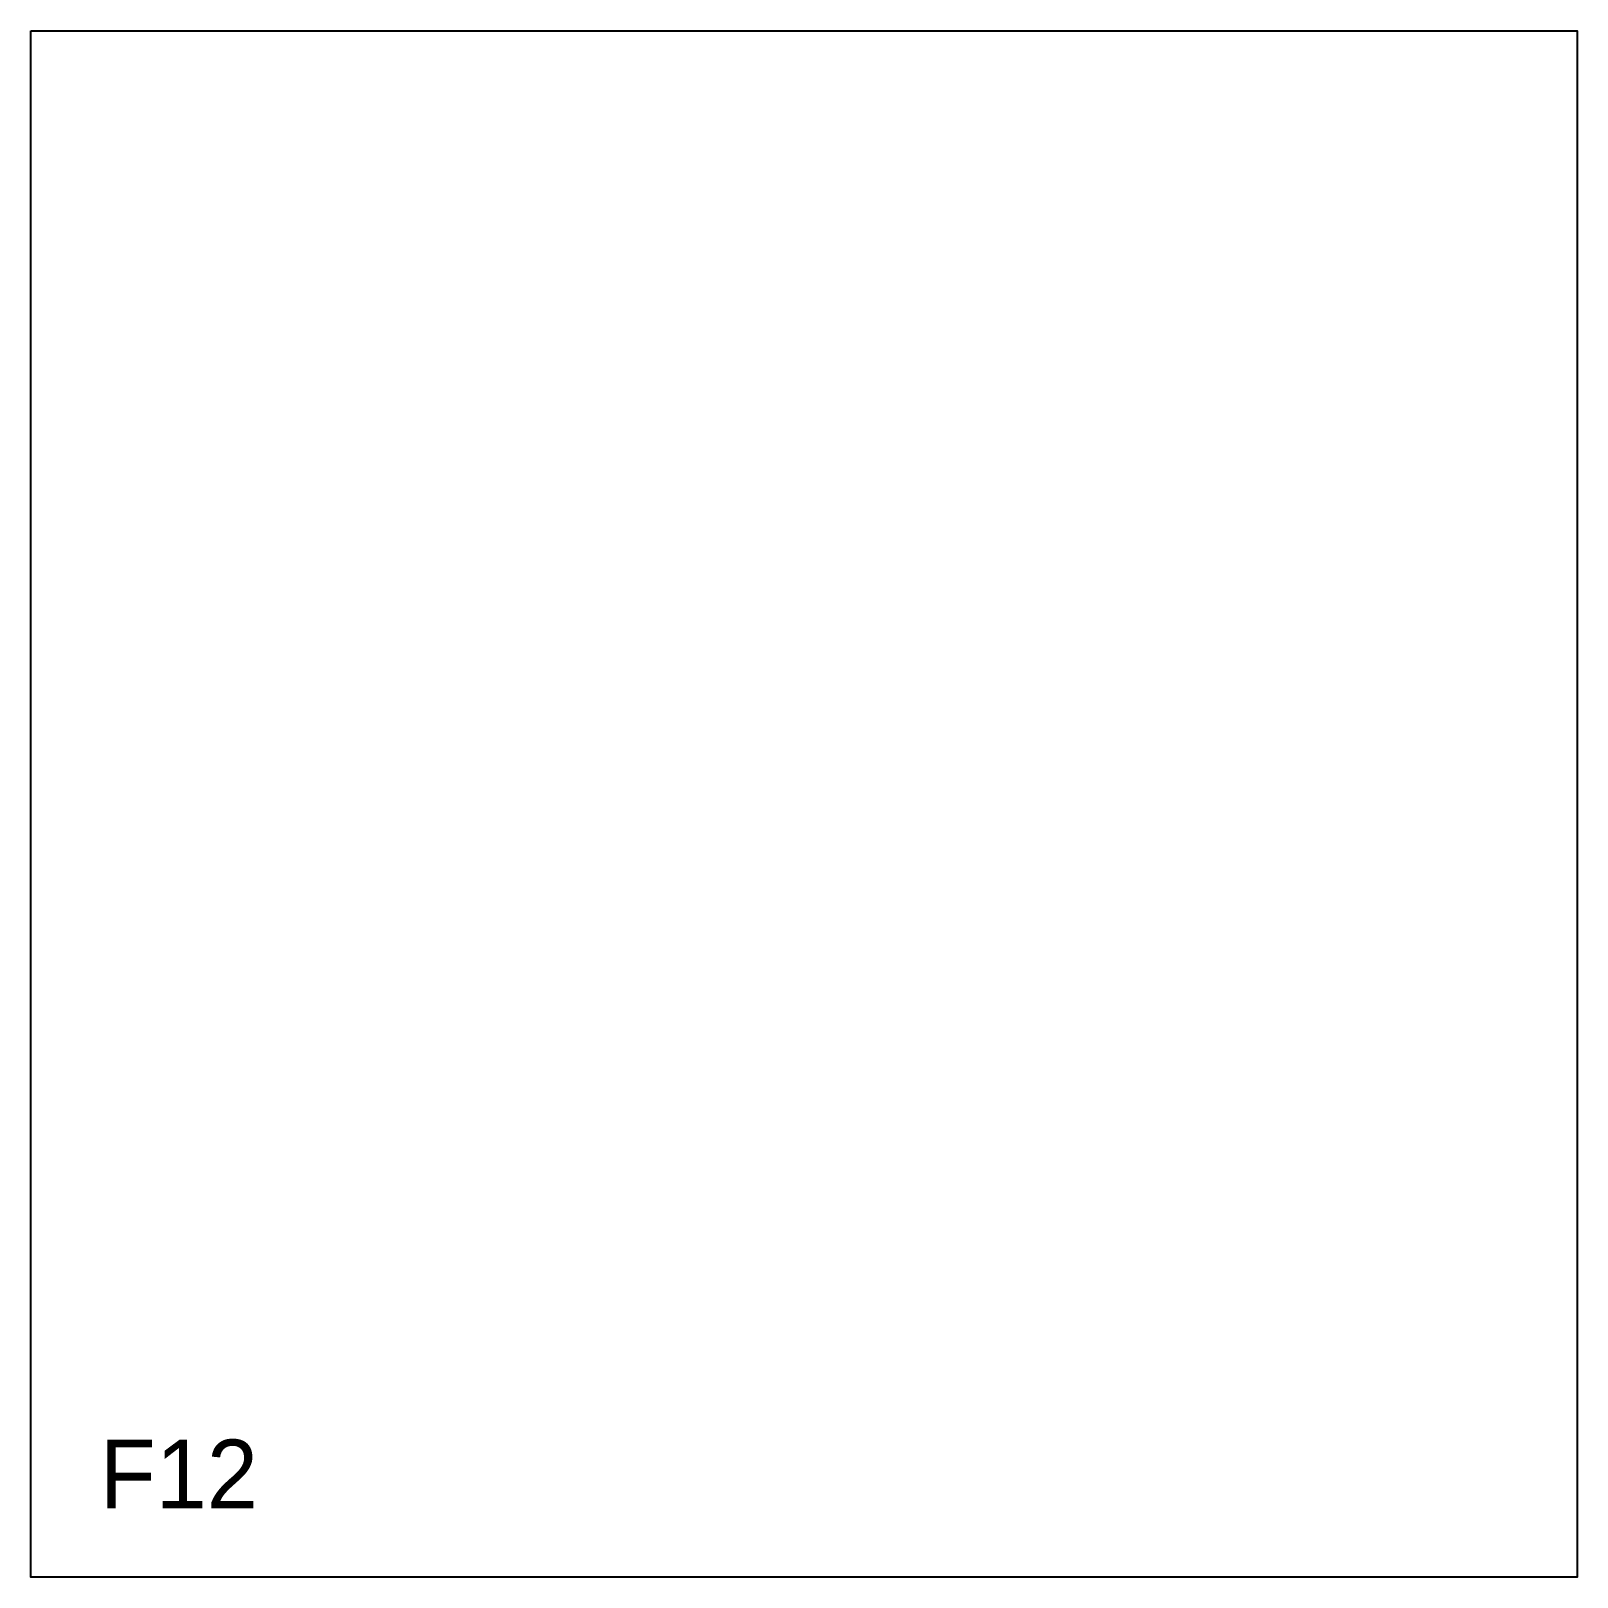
# Model space of a CAD drawing. Header units: millimetres. Extents: x 0 to 900, y 0 to 900.
import ezdxf

# ---------------------------------------------------------------- set-up
doc = ezdxf.new("R2010")
doc.units = ezdxf.units.MM
doc.layers.add('CUT', color=1, linetype='Continuous')
doc.layers.add('ID', color=3, linetype='Continuous')

msp = doc.modelspace()

# ---------------------------------------------------------------- linework, layer by layer
at = {"layer": 'CUT'}
msp.add_lwpolyline([(0, 900), (900, 900), (900, 0), (0, 0), (0, 900)], close=True, dxfattribs=at)

# ---------------------------------------------------------------- texts
at = {"layer": 'ID'}
msp.add_text('F12', height=40, dxfattribs=at).set_placement((40, 40))

doc.saveas('drawing.dxf')
